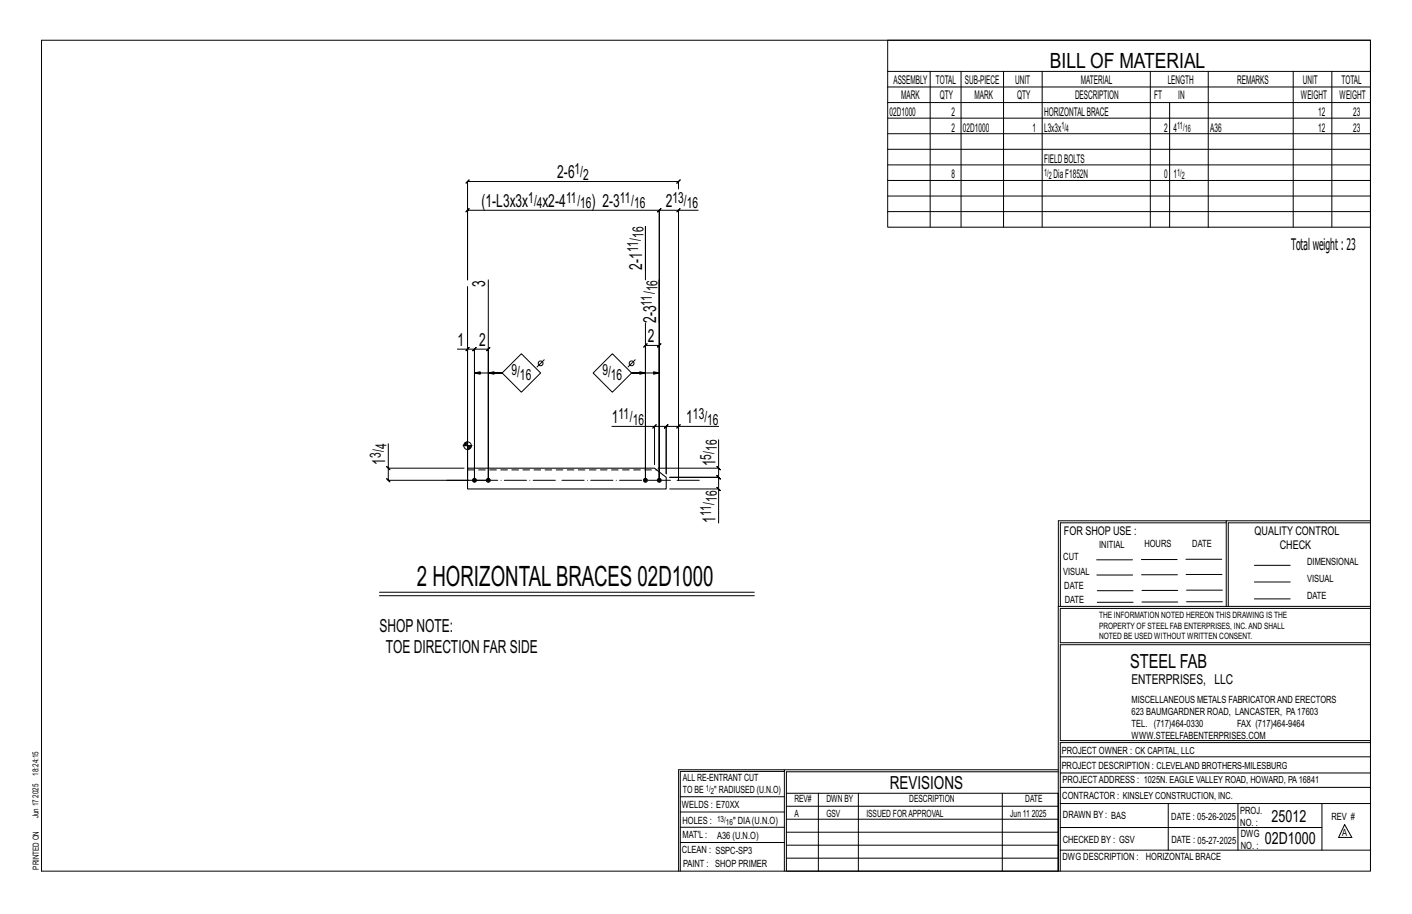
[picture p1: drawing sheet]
<svg xmlns="http://www.w3.org/2000/svg" width="432mm" height="279mm" viewBox="0 0 432 279" stroke-linecap="round" stroke-linejoin="round" font-family="sans-serif">
<defs><g id="words">
<text font-size="8.6" x="127.5" y="179.1">2 HORIZONTALBRACES 02D1000</text>
<text font-size="6.4" x="321.1" y="20.7">BILL OF MATERIAL</text>
<text font-size="5.9" x="345.6" y="204.1">STEEL FAB</text>
<g font-size="5.5">
<text x="170.4" y="54.5">2-6</text>
<text x="147.2" y="63.3">(1-L3x3x</text>
<text x="165.9" y="63.3">x2-4</text>
<text x="180.9" y="63.3">) 2-3</text>
<text x="203.6" y="63.3">2</text>
<text x="196.4" y="82.5" transform="rotate(-90 196.4 82.5)">2-1</text>
<text x="148.3" y="87.6" transform="rotate(-90 148.3 87.6)">3</text>
<text x="200.6" y="98.7" transform="rotate(-90 200.6 98.7)">2-3</text>
<text x="139.9" y="105.7">1</text>
<text x="146.5" y="105.7">2</text>
<text x="198.1" y="104.6">2</text>
<text x="187.1" y="129.4">1</text>
<text x="209.9" y="129.4">1</text>
<text x="117.8" y="142.1" transform="rotate(-90 117.8 142.1)">1</text>
<text x="218.8" y="142.6" transform="rotate(-90 218.8 142.6)">1</text>
<text x="218.8" y="159.9" transform="rotate(-90 218.8 159.9)">1</text>
<text x="116" y="193.2">SHOPNOTE:</text>
<text x="118" y="199.7">TOE DIRECTION FAR SIDE</text>
<text x="272.2" y="241.1">REVISIONS</text>
</g>
<g font-size="5.1">
<text x="388.9" y="251.3">25012</text>
<text x="386.8" y="258.1">02D1000</text>
</g>
<text font-size="4.9" x="394.8" y="76.4">Totalweight : 23</text>
<g font-size="4.7">
<text x="175.7" y="53.3">1/</text>
<text x="178.3" y="54.9">2</text>
<text x="161.6" y="62">1/</text>
<text x="164.2" y="63.7">4</text>
<text x="173.1" y="62">11/</text>
<text x="177.4" y="63.7">16</text>
<text x="189.5" y="62">11/</text>
<text x="193.9" y="63.7">16</text>
<text x="205.7" y="62">13/</text>
<text x="210" y="63.7">16</text>
<text x="195.1" y="77.1" transform="rotate(-90 195.1 77.1)">11/</text>
<text x="196.8" y="72.8" transform="rotate(-90 196.8 72.8)">16</text>
<text x="201" y="89" transform="rotate(-90 201 89)">16</text>
<text x="199.4" y="93.4" transform="rotate(-90 199.4 93.4)">11/</text>
<text x="156.4" y="114.5">9/</text>
<text x="159" y="116.2">16</text>
<text x="184.2" y="114.5">9/</text>
<text x="186.8" y="116.2">16</text>
<text x="189.2" y="128.1">11/</text>
<text x="193.5" y="129.8">16</text>
<text x="211.9" y="128.1">13/</text>
<text x="216.3" y="129.8">16</text>
<text x="118.2" y="137.4" transform="rotate(-90 118.2 137.4)">4</text>
<text x="219.2" y="137.9" transform="rotate(-90 219.2 137.9)">16</text>
<text x="116.5" y="140" transform="rotate(-90 116.5 140)">3/</text>
<text x="217.5" y="140.5" transform="rotate(-90 217.5 140.5)">5/</text>
<text x="219.2" y="153.5" transform="rotate(-90 219.2 153.5)">16</text>
<text x="217.5" y="157.8" transform="rotate(-90 217.5 157.8)">11/</text>
</g>
<text font-size="4.2" x="346" y="209.1">ENTERPRISES, LLC</text>
<g font-size="3.7">
<text x="273.2" y="25.6">ASSEMBLY</text>
<text x="286.2" y="25.6">TOTAL</text>
<text x="295.1" y="25.6">SUB-PIECE</text>
<text x="310.4" y="25.6">UNIT</text>
<text x="330.5" y="25.6">MATERIAL</text>
<text x="357.1" y="25.6">LENGTH</text>
<text x="378.3" y="25.6">REMARKS</text>
<text x="398.4" y="25.6">UNIT</text>
<text x="410.2" y="25.6">TOTAL</text>
<text x="272.1" y="35.5">02D1000</text>
<text x="275.6" y="30.4">MARK</text>
<text x="287.4" y="30.4">QTY</text>
<text x="290.9" y="35.5">2</text>
<text x="298" y="30.4">MARK</text>
<text x="311" y="30.4">QTY</text>
<text x="319.3" y="35.5">HORIZONTALBRACE</text>
<text x="328.7" y="30.4">DESCRIPTION</text>
<text x="353" y="30.4">FT</text>
<text x="360.3" y="30.4">IN</text>
<text x="397.8" y="30.4">WEIGHT</text>
<text x="403.2" y="35.5">12</text>
<text x="409.6" y="30.4">WEIGHT</text>
<text x="413.8" y="35.5">23</text>
<text x="290.9" y="40.2">2</text>
<text x="294.5" y="40.2">02D1000</text>
<text x="315.8" y="40.2">1</text>
<text x="319.3" y="40.2">L3x3x</text>
<text x="356" y="40.2">2</text>
<text x="358.9" y="40.2">4</text>
<text x="370.1" y="40.2">A36</text>
<text x="403.2" y="40.2">12</text>
<text x="413.8" y="40.2">23</text>
<text x="319.3" y="49.7">FIELDBOLTS</text>
<text x="290.9" y="54.5">8</text>
<text x="322.2" y="54.5">DiaF1852N</text>
<text x="356" y="54.5">0</text>
<text x="358.9" y="54.5">1</text>
<text x="325.3" y="163.4">FOR SHOP USE :</text>
<text x="383.7" y="163.4">QUALITY CONTROL</text>
<text x="391.4" y="167.8">CHECK</text>
</g>
<g font-size="3.1">
<text x="324.6" y="39.4">1/</text>
<text x="326" y="40.5">4</text>
<text x="360" y="39.4">11/</text>
<text x="362.3" y="40.5">16</text>
<text x="319.3" y="53.7">1/</text>
<text x="360" y="53.7">1/</text>
<text x="320.7" y="54.8">2</text>
<text x="361.4" y="54.8">2</text>
<text x="336.2" y="167.4">INITIAL</text>
<text x="350" y="167.1">HOURS</text>
<text x="364.6" y="167.2">DATE</text>
<text x="325.2" y="171.3">CUT</text>
<text x="399.8" y="172.8">DIMENSIONAL</text>
<text x="325.1" y="175.8">VISUAL</text>
<text x="399.8" y="177.9">VISUAL</text>
<text x="325.5" y="180">DATE</text>
<text x="325.7" y="184.4">DATE</text>
<text x="399.8" y="183.1">DATE</text>
<text x="346" y="215">MISCELLANEOUS METALS FABRICATORAND ERECTORS</text>
<text x="346" y="218.6">623 BAUMGARDNER ROAD, LANCASTER, PA17603</text>
<text x="346" y="225.8">WWW.STEELFABENTERPRISES.COM</text>
<text x="346" y="222.2">TEL. (717)464-0330</text>
<text x="378.3" y="222.2">FAX (717)464-9464</text>
<text x="324.7" y="230.5">PROJECT OWNER : CK CAPITAL, LLC</text>
<text x="208.8" y="238.8">ALL RE-ENTRANT CUT</text>
<text x="324.7" y="235.1">PROJECT DESCRIPTION : CLEVELAND BROTHERS-MILESBURG</text>
<text x="324.9" y="239.5">PROJECTADDRESS : 1025N. EAGLE VALLEY ROAD, HOWARD, PA16841</text>
<text x="208.8" y="242.5">TO BE</text>
<text x="218.4" y="242.5">&quot; RADIUSED (U.N.O)</text>
<text x="242.9" y="245.3">REV#</text>
<text x="252.7" y="245.3">DWN BY</text>
<text x="278.1" y="245.3">DESCRIPTION</text>
<text x="313.5" y="245.3">DATE</text>
<text x="324.9" y="244.2">CONTRACTOR : KINSLEY CONSTRUCTION, INC.</text>
<text x="208.5" y="247">WELDS : E70XX</text>
<text x="208.7" y="251.7">HOLES :</text>
<text x="224.2" y="251.8">&quot; DIA(U.N.O)</text>
<text x="242.9" y="249.9">A</text>
<text x="252.7" y="249.9">GSV</text>
<text x="264.9" y="249.9">ISSUED FORAPPROVAL</text>
<text x="309" y="249.9">Jun 11</text>
<text x="315.5" y="249.9">2025</text>
<text x="325.1" y="250">DRAWN BY : BAS</text>
<text x="358.2" y="250.5">DATE : 05-26-2025</text>
<text x="379.3" y="248.9">PROJ.</text>
<text x="407.2" y="250.5">REV #</text>
<text x="208.7" y="256.3">MAT'L :</text>
<text x="219.3" y="256.4">A36 (U.N.O)</text>
<text x="325" y="257.6">CHECKED BY : GSV</text>
<text x="358.3" y="257.7">DATE : 05-27-2025</text>
<text x="379.3" y="252.5">NO. :</text>
<text x="379.5" y="255.9">DWG</text>
<text x="410.5" y="255.5">A</text>
<text x="208.6" y="260.7">CLEAN : SSPC-SP3</text>
<text x="324.9" y="262.9">DWG DESCRIPTION :</text>
<text x="350.4" y="263">HORIZONTAL BRACE</text>
<text x="379.5" y="259.5">NO. :</text>
<text x="208.9" y="265">PAINT : SHOP PRIMER</text>
</g>
<g font-size="2.7">
<text x="336.1" y="189">THE INFORMATION NOTED HEREON THIS DRAWING IS THE</text>
<text x="336.1" y="195.4">NOTED BE USED WITHOUT WRITTEN CONSENT.</text>
<text x="336.1" y="192.2">PROPERTY OF STEEL FAB ENTERPRISES, INC.AND SHALL</text>
</g>
<g font-size="2.6">
<text x="215.9" y="241.8">1/</text>
<text x="217.4" y="242.7">2</text>
<text x="219.3" y="251.1">13/</text>
<text x="222" y="252.1">16</text>
</g>
<g font-size="2.5">
<text x="11.7" y="237.1" transform="rotate(-90 11.7 237.1)">18:24:15</text>
<text x="11.8" y="243.8" transform="rotate(-90 11.8 243.8)">2025</text>
<text x="11.8" y="250.1" transform="rotate(-90 11.8 250.1)">Jun 17</text>
<text x="11.9" y="265.8" transform="rotate(-90 11.9 265.8)">PRINTED ON</text>
</g>
</g></defs>
<g fill="none" stroke="#000" stroke-width=".31">
<path d="M12.7 12.3h406.4v254h-406.4zM271.5 12.3h147.6v57.2h-147.6zM271.5 21.8h147.6M271.5 26.6h147.6M271.5 31.4h147.6M271.5 36.1h147.6M284.5 21.8v47.7M293.9 21.8v47.7M306.9 21.8v47.7M318.7 21.8v47.7M351.8 21.8v47.7M357.7 31.4v38.1"/>
<path d="M369.5 21.8v47.7M395.5 21.8v47.7M407.3 21.8v47.7M207.5 57.8v-2.3l.5-.5-1 1 .5-.5h-64.5l.5-.5-1 1 .5-.5v30v-21.2l-.5 .5 1-1-.5 .5h58.6l-.5 .5 1-1-.5 .5v82.5v-82.5l-.5 .5 1-1-.5 .5h5.9v82.5M271.5 40.9h147.6M271.5 45.6h147.6M271.5 50.4h147.6M271.5 55.2h147.6M271.5 59.9h147.6M208 63.8l-1 1zM213.5 64.3h-6v82.5M271.5 64.7h147.6"/>
<path d="M143 87.6v59.2zM149.3 85.5v61.3v-40.1l.5-.5-1 1 .5-.5h-4.2l.5-.5-1 1 .5-.5v40.1v-40.1l.5-.5-1 1 .5-.5h-2.1M197.4 98.7v48.1v-41.2l-.5 .5 1-1-.5 .5h4.2l-.5 .5 1-1-.5 .5v41.2v-61.3v13.2M197.4 82.5v-13.2v16.2M139.9 106.7h3.1v40.1M143.5 106.2l-1 1zM145.1 114l1.7 .4v-.8l-1.7 .4h8.5h-4.3l1.8-.4v.8l-1.8-.4M159.4 108.1l5.9 5.9-5.9 5.9-5.8-5.9zM166.4 110l-2.2 2.2M181.4 114l5.9-5.9 5.8 5.9-5.8 5.9zM194.3 110l-2.3 2.2M197.4 114l-1.8-.4v.8l1.8-.4h-4.3h8.5l-1.7 .4v-.8l1.7 .4"/>
<path d="M118.7 135.7v7.4h23.2M141.6 136.2h2.8M141.9 135.8v.4M142.1 135.4v.8M142.3 135.3v.9M142.6 135.2v1M142.8 135.1v1.1M143 134.8v11M143.2 136.2v1.2M143.4 136.2v1.1M143.6 136.2v1M143.8 136.2v.8"/>
<path d="M144 136.2v.5M187.1 130.3h13.1v11.8M200.2 130.3h3.5l-.5 .5 1-1-.5 .5v14.6v-14.6l-.5 .5 1-1-.5 .5h3.8M200.7 129.8l-1 1zM208 129.8l-1 1zM219.8 134.4v8.7h-18.6M219.8 130.3h-12.3v16.5M118.2 142.6l1 1zM118.7 143.1v3.7l-.5-.5 1 1-.5-.5h30.6M204.8 149.5h15v10.4M219.3 149l1 1zM219.3 142.6l1 1z"/>
<path d="M219.8 143.1v2.8l-.5-.5 1 1-.5-.5h-15h15l-.5-.5 1 1-.5-.5v3.6M375 159.8h-50.7v25.6M375 159.2h-51.3l-.1 107.1M419.1 159.2h-44.1v26.2M419.1 159.8h-43.5v25.6M335.4 171.1h10.9M335.4 175.8h11M349 171h11M349.1 175.7h11M362.7 171h10.9M362.7 175.6h11M383.6 172.8h11"/>
<path d="M383.6 177.9h11M116 181h114.7M116 182.1h114.7M323.7 185.4h95.4M335.5 184.1h11M335.5 180.6h11M349.2 184h11M349.2 180.5h11M362.9 180.4h10.9M362.9 184h10.9M383.6 183.1h11M419.1 186h-94.9v10.5h94.9"/>
<path d="M419.1 197.1h-94.9v29.3h94.9v.6h-94.9v39.3M239.9 235.8h-31.9v30.5M239.9 235.3h-32.4v31M323.6 235.3h-83.7v31M323.6 235.9h-83.1v6.6M324.2 236.3h94.9M324.2 231.4h94.9M208 252.9h31.9M208 257.5h31.9M208 243.6h31.9M208 248.2h31.9M240.5 242.5h83.1v23.8h-83.1z"/>
<path d="M240.5 258.4h83.1M240.5 254.4h83.1M240.5 250.4h83.1M240.5 246.5h83.1M250.3 242.5v23.8M262.5 242.5v23.8M306.5 242.5v23.8M324.2 253h80.1M324.2 245.6h94.9M324.2 259.9h94.9M324.2 240.7h94.9M357.3 245.6v14.3"/>
<path d="M378.6 245.6v14.3M404.3 245.6v14.3M411.2 252.1l2.2 3.9h-4zM240.5 262.3h83.1"/>
<circle cx="165.3" cy="111.1" r=".74"/>
<circle cx="193.1" cy="111.1" r=".74"/>
<circle cx="143" cy="136.2" r="1.16"/>
</g>
<g fill="#000" stroke="#000" stroke-width=".31">
<circle cx="145.1" cy="146.8" r=".6"/>
<circle cx="149.3" cy="146.8" r=".6"/>
<circle cx="197.4" cy="146.8" r=".6"/>
<circle cx="201.6" cy="146.8" r=".6"/>
</g>
<path d="M143 143.1h57.2l3.5 2.8v3.6h-60.7z" fill="none" stroke="#000" stroke-width=".32"/>
<path d="M143 143.6h57.8" fill="none" stroke="#000" stroke-width=".31" stroke-dasharray="2 1.4"/>
<path d="M136.6 146.8h77.2" fill="none" stroke="#000" stroke-width=".31" stroke-dasharray="6.8 1 0 1"/>
<use href="#words"/>
</svg>
